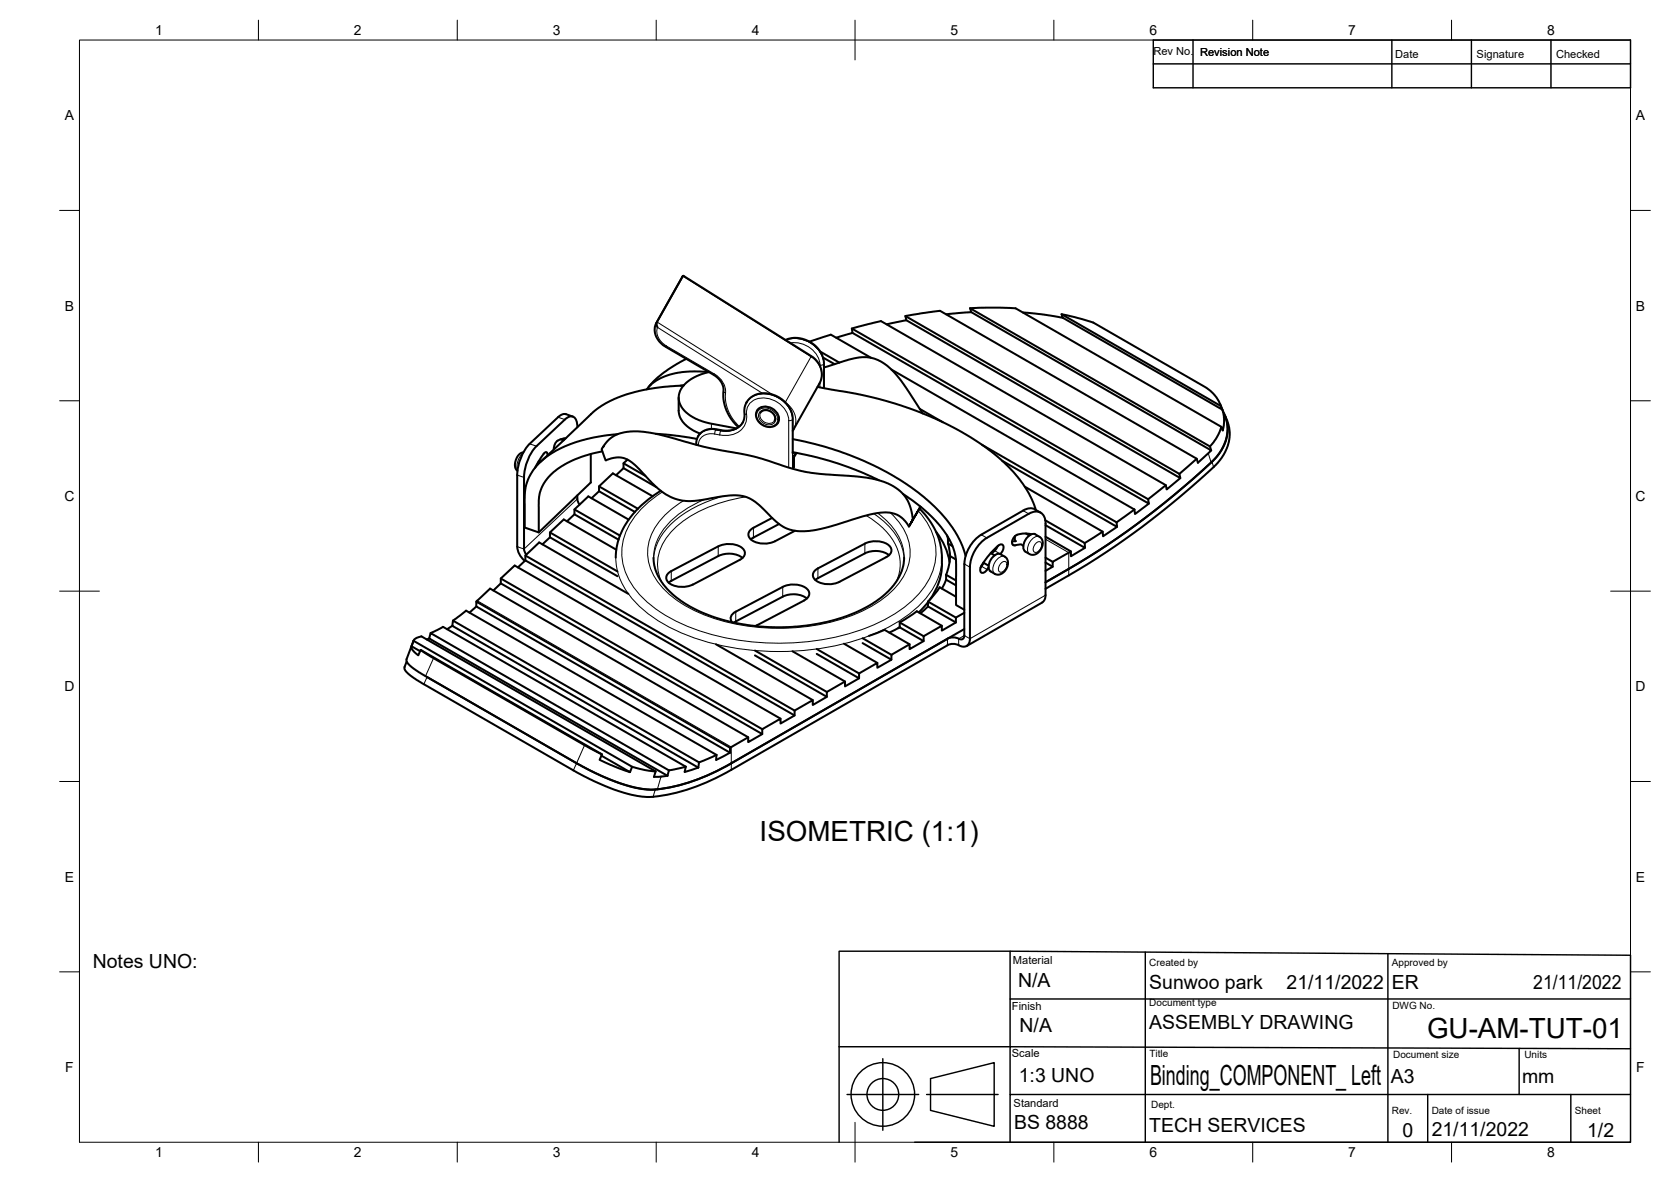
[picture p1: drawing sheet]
<svg xmlns="http://www.w3.org/2000/svg" width="420mm" height="297mm" viewBox="0 0 420 297" stroke-linecap="round" stroke-linejoin="round" font-family="sans-serif">
<defs><g id="words">
<g font-size="7">
<text x="191" y="211.5">ISOMETRIC (1:1)</text>
<text x="358.8" y="261">GU-AM-TUT-01</text>
<text x="289.2" y="272.6">Binding_COMPONENT_ Left</text>
</g>
<g font-size="4.9">
<text x="23.3" y="243.3">Notes UNO:</text>
<text x="256" y="248.1">N/A</text>
<text x="289" y="248.5">Sunwoo park</text>
<text x="323.5" y="248.5">21/11/2022</text>
<text x="350" y="248.5">ER</text>
<text x="385.5" y="248.5">21/11/2022</text>
<text x="256.4" y="259.5">N/A</text>
<text x="289" y="258.6">ASSEMBLY DRAWING</text>
<text x="256.2" y="271.9">1:3 UNO</text>
<text x="349.7" y="272.1">A3</text>
<text x="382.7" y="272.1">mm</text>
<text x="255" y="283.6">BS 8888</text>
<text x="288.9" y="284.6">TECH SERVICES</text>
<text x="352.6" y="285.7">0</text>
<text x="360" y="285.5">21/11/2022</text>
<text x="399.1" y="285.7">1/2</text>
</g>
<g font-size="3.5">
<text x="39" y="8.8">1</text>
<text x="89" y="8.8">2</text>
<text x="139" y="8.8">3</text>
<text x="189" y="8.8">4</text>
<text x="239" y="8.8">5</text>
<text x="289" y="8.8">6</text>
<text x="339" y="8.8">7</text>
<text x="389" y="8.8">8</text>
<text x="16.3" y="30.2">A</text>
<text x="411.3" y="30.2">A</text>
<text x="16.3" y="78">B</text>
<text x="411.3" y="78">B</text>
<text x="16.2" y="125.9">C</text>
<text x="411.2" y="125.9">C</text>
<text x="16.2" y="173.7">D</text>
<text x="411.2" y="173.7">D</text>
<text x="16.3" y="221.6">E</text>
<text x="411.3" y="221.6">E</text>
<text x="16.4" y="269.4">F</text>
<text x="411.4" y="269.4">F</text>
<text x="39" y="290.8">1</text>
<text x="89" y="290.8">2</text>
<text x="139" y="290.8">3</text>
<text x="189" y="290.8">4</text>
<text x="239" y="290.8">5</text>
<text x="289" y="290.8">6</text>
<text x="339" y="290.8">7</text>
<text x="389" y="290.8">8</text>
</g>
<g font-size="2.8">
<text x="290" y="13.9">Rev No.</text>
<text x="301.8" y="14.1">Revision Note</text>
<text x="350.8" y="14.5">Date</text>
<text x="371.3" y="14.5">Signature</text>
<text x="391.3" y="14.5">Checked</text>
<text x="254.7" y="242.3">Material</text>
<text x="254.4" y="253.9">Finish</text>
<text x="254.4" y="265.7">Scale</text>
<text x="254.9" y="278.1">Standard</text>
</g>
<g font-size="2.5">
<text x="289" y="242.9">Created by</text>
<text x="350" y="242.9">Approved by</text>
<text x="289" y="252.8">Document type</text>
<text x="350.1" y="253.6">DWG No.</text>
<text x="289" y="265.6">Title</text>
<text x="350.3" y="266">Document size</text>
<text x="383.3" y="266">Units</text>
<text x="289.5" y="278.5">Dept.</text>
<text x="350" y="279.9">Rev.</text>
<text x="360" y="279.9">Date of issue</text>
<text x="396" y="279.9">Sheet</text>
</g>
</g></defs>
<!-- layer: Visible Narrow -->
<g fill="none" stroke="#000" stroke-width=".25">
<path d="M171.6 69.6l.1-.2 32.2 20.2 .1-.1M165.1 81.1l.1-.2 29 18.3M167.5 86.9l12.1 7M167.5 86.9a4.1 4.1 0 0 1-2.2-4.6l26.4 16.5M167.5 86.9l-.1 .3M179.4 94.2l.2-.3a5.3 5.3 0 0 1 2.8 4.9M181.9 98.3l.5 .5M182.4 98.8a10.3 10.3 0 0 0 3.5 8.4M197.6 85.4a7.3 7.3 0 0 1 9.6 6.1v-.2M197.6 85.5a7.3 7.3 0 0 1 9.5 6l-.3 .2-.6 .1M198.8 86.2a6.5 6.5 0 0 1 7.4 5.6M206 96.4l.6-1.7-.2-1.8-.9-1.7-1.6-1.6-6.4 11.5"/>
<path d="M206.2 91.8v.1M206.2 96.2v1.2M207.1 91.5v6zM130 119.4l1.8 .6M131.5 113.9a4.5 4.5 0 0 0-1.4 4.3M133.2 111.5l1.7 .6M135.7 115.6l.5 .2M140.3 104.8l1.7 .6M175.6 111.8v.1M175.9 109.1l-.3 .5M175.9 109.1h.1M178.9 106.5v1.3"/>
<path d="M179.7 109.1l1.3 .2M179.7 109.1a3.1 3.1 0 0 0-4.1 2.7l-.5-.4M179.9 108l1.3 .3M179.9 108a4.1 4.1 0 0 0-4.4 1.7M179.9 108l-.2 1.1M180 108h-.1M180 108l1.2 .2M180 108h-2a3.7 3.7 0 0 0-2.1 1.1M180.1 107.8l-.1 .2M181.2 108.2l-.2 1.1M181.2 108.2v.1M181.2 108.2a5.1 5.1 0 0 0 5.6-2 5 5 0 0 1-5.6 2z"/>
<path d="M181.4 108.1l-.2 .1M187.2 103.8l.5 .4M187.7 104.2a3.9 3.9 0 0 1 5-4.1 6.3 6.3 0 0 1 5.6 5.6M187.7 104.2a4.8 4.8 0 0 1-5.1 5.2l-1.6-.1M190.8 103a3.1 3.1 0 0 1 3.2 0 3.1 3.1 0 0 1 1.5 2.9 2.43 2.43 0 0 1-3.8 .8 2.33 2.33 0 0 1-.9-3.7zM191 103.6a2.45 2.45 0 0 1 2.8-.3 2.45 2.45 0 0 1 1.2 2.5 2.26 2.26 0 0 1-4-.4 1.63 1.63 0 0 1 0-1.8zM191.2 103.7a2.11 2.11 0 0 0 1 2.4 2.11 2.11 0 0 0 2.6-.4M197.7 101.3l1 1 .9 1.3a4.7 4.7 0 0 1-.1 4.3M198.3 105.7v11.8M199.3 105.2v.2a7.2 7.2 0 0 0-9.9-5.9l-1.2 1-.5 .6a5.7 5.7 0 0 1 7.7-1.3 6.7 6.7 0 0 1 3.9 5.6l-.4 .3h-.6M199.3 113.7v.1M199.4 113.6l.4 .6"/>
<path d="M199.8 114.3l-.4 .2-.1-.7v-8.4v12.4M200 113.8l-.3 .5M303.8 113.9l.7 2.3M304.7 116l.5 1.4M145.2 125.4l-13.4 12.6-1.8-.6M166.6 123.6a20.8 20.8 0 0 0-10 12.8 15 15 0 0 0 4.6 13.5 40.8 40.8 0 0 0 21.3 10.4 64 64 0 0 0 37.9-3.6 27.3 27.3 0 0 0 13.4-11.5 14 14 0 0 0-1.7-15.4l-1.2-1.4M171.9 125.8a17.6 17.6 0 0 0-8.8 10.6 12.4 12.4 0 0 0 3.6 11.4 34.2 34.2 0 0 0 18 9 53 53 0 0 0 33-3.7 20.5 20.5 0 0 0 10.3-10 12 12 0 0 0-2.8-12.9l-1.3-1.3M177.1 125.5a21.9 21.9 0 0 0-11.6 9.8 11.1 11.1 0 0 0-1.2 4.8M180.6 137.3v2.4M181.8 124.7a28.6 28.6 0 0 0-14.6 8.6 12.3 12.3 0 0 0-2.9 7.2M187.5 124.9a32.4 32.4 0 0 0-18.7 8.7 11.2 11.2 0 0 0-2.5 12.5M189.4 132.6v2.5"/>
<path d="M217.5 136.6v2.5M217.8 129.5a16 16 0 0 1 8.4 10.7 10.4 10.4 0 0 1-.8 5.9M219.7 129.1a15.1 15.1 0 0 1 7.6 11.4M220.6 128.9a14.3 14.3 0 0 1 6.8 11.2M246.7 134.4l1.4 .8M250.1 138.4l1.4 .8M252.7 139.9a2.21 2.21 0 0 0-2.5 1.4 2.21 2.21 0 0 0-.1 2.9M254.5 136.6l.7 .5M257.2 128.3l1.5 .8M260.5 136.5a.79 .79 0 0 1 1.4 0 1.92 1.92 0 0 1-1.7 2.3 1.29 1.29 0 0 1 0-2zM261.4 134.9a2.21 2.21 0 0 0-2.5 1.4 2.21 2.21 0 0 0 0 2.9M262.9 135.5l5.8 3.4v5.7"/>
<path d="M120 151l63.9 36.7v5.8M154.8 140.1a17 17 0 0 0 6.1 12.4 45.2 45.2 0 0 0 23.6 10.3 65.6 65.6 0 0 0 37.3-4.4 28.3 28.3 0 0 0 13.5-11.7 14.5 14.5 0 0 0 1.6-6.6M168.8 143.5v2.5M185 153.7v2.5M196.8 147.5v2.5M205.7 142.8v2.5M242.5 141.7l1.4 .8M246.8 142.3l1.4 .8M251.8 141.5a.79 .79 0 0 1 1.3 0 1.92 1.92 0 0 1-1.6 2.3 1.29 1.29 0 0 1 0-2zM262.9 149.6l-19 10.9-1.4-.8-1.5 .8v1.7M107.4 170.1l-.8 1.8M109 165.4l-2 4.5"/>
<path d="M238.2 160.5v1.7M147 187.3l-2.8 6.3M164.8 198.4l-.6 1.8M166.2 195.2l-.9 3.2"/>
</g>
<!-- layer: Visible -->
<g fill="none" stroke="#000" stroke-width=".51">
<path d="M171.7 69.4l.2-.1 32.4 20.4 1.5 1.6 .8 2.1a4.6 4.6 0 0 1-.6 3l-6.7 11.9M171.7 69.4l-.1 .2M171.7 69.4l-6.7 11.8-.4 1.6a5.1 5.1 0 0 0 2.8 4.4l12 7 1 .7a4.6 4.6 0 0 1 1.5 4.5 11.3 11.3 0 0 0 3.6 7.8M227.6 79.4l68.9 39.7 .3 1-68.9-39.6M237.9 79l6.3-.5-.3-1 7.2-.2 4.3 .2 51.7 29.8 .3 .9 .4-3-.5-2.3M243.9 77.5l60.3 34.7 .3 1M244.2 78.5l60.3 34.7-3.3 3.1-.3-1-64.5-37.2-8.8 1.3 .3 1.1-5 1M257.2 78.5l5.8 .6 4.3 .8-.4-.9 3.6 .8 4.4 1.3 28.4 16.4 1.1 .7 1.4 1.5 1.2 2.3M266.9 79l40.1 23 .3 .9-40-23M163.6 96.6l-.5 .7M165.2 80.9l-.1 .6 .2 .8M170.6 99.9v3.3a6.7 6.7 0 0 0 4.9 5.5l.5 .3"/>
<path d="M171.9 96.9l-4.6 .3-4.4 .6-4.6 1.1-3.3 1.1a20.7 20.7 0 0 0-6.4 4.1l-12.6 11.9M171.9 96.8l-.8 .1M172.6 90.2l-3.1 1.7-2.6 1.7-1.7 1.4-1.6 1.7M178.2 93.5l-3.4-.2-3.2 .2-3.1 .6-1.9 .7a9.1 9.1 0 0 0-4 3M178.2 93.5l-3.6 1.3-2.6 1.9-.8 1.1-.5 1.4v1.2l.3 1.1 1.3 1.9 1.3 1.1 1.5 .8 3.1 1 7 1.4M197.5 85.4a7.1 7.1 0 0 1 9.7 5.9v6.2M203.5 85.9l5.4-1.8 10.1 5.8M205.6 97.2l9.9 1.8 4.2 .9 8.9 2.7 8.3 3.4 5 2.6 3.7 2.3a37 37 0 0 1 13.6 14l1.3 3.3M206.2 88.4l4.9 2.7M206.9 89.9l2.9 1.6M207.2 92.4l6.8-2.2a9.9 9.9 0 0 1 11.1 3.7l2.3 2.9 4.7 7.1M210.2 84.9l4.2-1.2-.2-1.1 7.3-1.9 71.6 41.2 .2 1.1 3.5-2.9"/>
<path d="M214.2 82.6l74.5 42.9 .2 1.1-74.5-42.9M224.1 92.9l61.1 35.1M131.6 113.7l-.7 .2-.5 .4-.7 1.3-.2 1.8 .6 .9M135.4 116l.4 .1M137.7 114.4l-.3-.8a2.78 2.78 0 0 0-1.7 1.9l-1.2 2.1M141 110.4l.7 .3M141.9 110.2v.3M142 105.4l-7.1 6.7a12.1 12.1 0 0 0-3.1 7.9v18l.5 1.4M142 105.4a1.69 1.69 0 0 1 2.6-.3l.5 1.3 .1 1M142.2 110.2a2.62 2.62 0 0 0-3 2.7M144 104.7l-1.7-.6a1.97 1.97 0 0 0-2 .7l-7.1 6.7a12.1 12.1 0 0 0-3.2 7.9v18l.2 1 .5 1.1 1.3 1.4M151.4 113.4a24.4 24.4 0 0 0-13 6l-1.3 1.6a9.3 9.3 0 0 0-1.6 6.4v6.4"/>
<path d="M151.6 112.4l.9-1.3 1.4-1.3a14 14 0 0 1 10.3-.9l7.5 1.9a148.8 148.8 0 0 0 17.2 3.8l4.5 1.3a49 49 0 0 0 18.6 3.6l3.5 .2 4.1 .7a11.7 11.7 0 0 1 8.6 5.3l.9 2.5 .4 2.4M151.8 112.2l-.5 .8 1 2.7 1.7-.6 1.3-.2 1.4 .2 1.1 .4 2.3 1.8 4.8 5 2 1.6 1.8 1 2.5 .8 2.5 .2 9.8-1.4h2l1.5 .2 1.3 .5 1.6 .9 6.3 5.8 1.3 .8 1.8 .6 3 .2 4.1-.6 10.6-3.2 3.1-.7a7.3 7.3 0 0 1 7.1 1.5l1.3 1.8M155.3 109.1a34.9 34.9 0 0 0-17.5 5.4l-.5 .4a12.7 12.7 0 0 0-5.4 12.1v5.6l3.6 1.2 13-12.6v-7.1M156.8 117.7l8.2 4.7M156.8 116.4l5.5 3.2M157.8 115.5l-1 .9v1.3l-1.9 1.7M164.9 109l5.8 .6 4.5 .7M187.7 101.2a6.2 6.2 0 0 0-.5 3.6 4.3 4.3 0 0 1-5.4 3.4l-2.7-.4-1.4 .2-.9 .4-.8 .6-.6 .9-.3 1.9M187.7 101.1l.9-1a6.8 6.8 0 0 1 9.5 1.8l.8 1.3 .4 1.6v9.2M187.7 101.1v.1M190.7 102.8a3.3 3.3 0 0 1 5.1 2.9l-.1 .5a3.2 3.2 0 0 1-5.4-.9 2.34 2.34 0 0 1 0-2.1zM191.2 103.7l.4-.4 .7-.2 1.5 .3 1 1.1 .1 .7-.1 .5"/>
<path d="M199.3 110.3l7.4 1.8 4.8 1.5 5.9 2.3 6.5 3.3 5.3 3.4 4.5 3.5 4.1 4.3 2.5 3.5a21.1 21.1 0 0 1 2.5 5.8M199.3 113.6l4.3 .9a78.4 78.4 0 0 1 17.4 6.2M199.6 115.3l-.1 2.2M199.6 114.9h.1M199.6 114.9v2.5M200.3 113.8l-.7 1.1M231.3 102.8l5.8 3.3M246.9 111.8l33.9 19.5M252 115.8l28.9 16.6-.1-1.1M300.9 115.3l-4.4 3.8M306.8 101.5l1.5 3.9 .3 3-.7 3-1.2 2.3-1.1 1.4a199.1 199.1 0 0 1-36.9 27.9M307.1 107.3l-1.2 2.7-1.7 2.2"/>
<path d="M307.7 103.9l.9 2.5 .1 1.6-.1 1.4-1 2.8-1.7 2.7a198.2 198.2 0 0 1-37.2 28.1M308.1 104.6l.5 1.2M308.5 105.8l.7 2.8-.2 2.3-.9 2.7-1.8 2.6a201 201 0 0 1-37.6 28.4l-5.8 3.4M132.1 139.6l67.7 39M136.4 136.8l1.9-1.8v-1.2l3.5-3.3 13.2 7.6M138.3 135l17 9.8M138.3 133.8l17 9.8M144.4 129.3l11.1 6.3M144.4 128l11.5 6.6M145.2 124.5v1.2l.5 1.1M150.6 123.5l9 5.2M150.6 122.2l9.8 5.7"/>
<path d="M158.1 130.6l-10.2-5.9-3.5 3.3v1.3l-1.8 1.7M164.1 124.7l-10-5.7-3.5 3.2v1.3l-1.9 1.7M166.2 123.3l-3.2 2.2-2.4 2.1-2 2.3-1.8 2.7a15.7 15.7 0 0 0-2 7.5M194.1 130.2l-4.6 2.4a1.72 1.72 0 0 0-1.3 1.6 1.72 1.72 0 0 0 1 1.7 6.2 6.2 0 0 0 5.7 .1l5-2.6M195.9 131.7l-7.1 3.9M223.5 139.5a6 6 0 0 0-6-.4l-12.5 6.7M227.1 124.1l4.5 3.4 3.5 3.1 2.2 2.7 1.7 2.9 .9 2.1 .5 2.4v11.3l2.1 1.2M231.2 127.8a17.5 17.5 0 0 1 5.6 12.3 15.6 15.6 0 0 1-3.1 10.7M231.5 127.3l-3 5zM235.4 133.6a16.7 16.7 0 0 1 3.4 7.7M238.1 134.5l.3 .9M238.4 135.4v1.2"/>
<path d="M238.4 135.4l.3 .2M238.4 136.6l1.1 .7M238.4 136.6l.5 3.2M249.1 139l1 .6M250.1 138.4l-.8 .7M250.8 137.3l-.7 1.1M251.5 139.2a2.06 2.06 0 0 0 .7-2.2 .78 .78 0 0 0-1.2 .1 21.2 21.2 0 0 0-4.2 5M251.6 139.3a2.21 2.21 0 0 0-2.5 1.4 2.15 2.15 0 0 0-.5 2.2 2.15 2.15 0 0 0 1.8 1.4 2.79 2.79 0 0 0 3-3.2l-.5-1.1-1.3-.7M255.3 134.7l-.1 .8 .2 .5-.9 .1M257 137l.3 .2M257.7 122.3l19.6 11.3v1.2l3.6-2.4M258 134.1l.8 .5"/>
<path d="M258.6 134.7a1.54 1.54 0 0 1 1.7-.4l1.1 .6a2.63 2.63 0 0 1-.4 4 1.96 1.96 0 0 1-2.1 .3l-1.1-.6a2.21 2.21 0 0 1 0-2.9zM258.9 134.2v.3M259.3 134.3a5.1 5.1 0 0 0-4.2 .5l-.5 .8a.86 .86 0 0 0-.1 1.1 .86 .86 0 0 0 1.2 .2l1.1-.1M260.2 128l1.4 .8M260.2 128a2.99 2.99 0 0 0-2.9 .3l-10.6 6.1a9.4 9.4 0 0 0-4.2 7.3M262.8 130.8l10 5.7v1.2l-9.9-5.7M262.9 134.9l6.4 3.7v1.2l3.5-2.1M269.3 138.6l-4.6 2.6v1.2l-1.8 1.1M277.3 133.6l-4.5 2.9M285.2 128l-4.4 3.3M288.9 126.6l-3.5 2.6-.2-1.2M293.1 121.9l-4.4 3.6"/>
<path d="M108.3 159.1l3.1-1.6 61 35.2M113.7 157.3l-1.3 .8M113.9 156l61.9 35.6-.2 1.3-61.9-35.6zM113.9 156l3.3-2.5 62.9 36.2M119.8 152.4l-1.8 1.6M119.8 151.2l3.4-3.3 64.9 37.4M124.1 148.4l1.8-1.8v-1.2l3.5-3.3 66.9 38.5M125.9 145.4l65.8 37.8M125.9 146.6l65.8 37.9M130.2 142.6l1.9-1.8v-1.2l3.5-3.3 22.4 12.9M132.1 140.8l67.7 39M164.3 140.1l.2 1.9 .5 1.7 1.8 3.2 2.8 2.8 3.9 2.7 5.5 2.5 4.5 1.3 5.3 1 6.2 .4 5.5-.2 7.3-1.1 4.8-1.4 5.5-2.5 4-2.7 2.7-2.8 1.1-1.6 .8-1.7 .5-1.9 .1-1.6"/>
<path d="M168.2 143.9l12.4-6.6a6 6 0 0 1 6.2 .6 1.69 1.69 0 0 1-.8 2.8l-11.8 6.2a6 6 0 0 1-6.2-.6 1.53 1.53 0 0 1 .2-2.4zM186.7 140.2a6 6 0 0 0-6.1-.5l-12.5 6.7M202.2 150.9a1.72 1.72 0 0 0 1.3-1.6 1.72 1.72 0 0 0-1-1.7 6.2 6.2 0 0 0-5.7-.1l-11.8 6.2a1.7 1.7 0 0 0-1 2.6M202.2 150.9l-12.3 6.4M202.9 150.4a6 6 0 0 0-6.1-.5l-12.3 6.5M211.1 146.2a6 6 0 0 1-6.2-.6 1.68 1.68 0 0 1 .8-2.8l11.8-6.2a6 6 0 0 1 6.1 .6 1.68 1.68 0 0 1-.7 2.8l-11.8 6.2M218.5 159.8l3.9-1.5 6.3 3.6M226.2 157.6l-2.6 1.4M226.2 156.4l4.3-2.8 6.3 3.7M226.2 157.7v-1.3l6 3.5M226.2 157.7l6 3.4M226.2 157.6l-.4 .3"/>
<path d="M233.3 151.2v1.2l7 4M233.3 151.2l7 4M233.3 152.4l-1.9 1.7M233.4 151.3l-2.4 2.6M237.9 145.7l-1.1 2.2M240.3 140.6l-1.4-.9-.2 2.1-.8 2.6M240.4 150l-4.1-2.4-3 3.6M240.4 145.9l-2.5-1.5v1.3l2.5 1.4M242.5 154l-2.2 1.2v1.2l-3.5 2.1v-1.2l-4.6 2.6v1.2l-3.5 2v-1.2l-4.6 2.7v1.2l-3.5 2v-1.2l-4.6 2.6v1.3l-3.5 2v-1.2l-4.6 2.6v1.2l-3.5 2.1v-1.3l-4.6 2.7v1.2l-3.5 2v-1.2l-4.6 2.6v1.3l-3.6 2v-1.2l-4.5 2.6M242.5 141.7v18M242.5 158.1l-58.6 33.7M242.5 159.7a.87 .87 0 0 1-.4 .9 .87 .87 0 0 1-1-.1l-1.5-.3-1.4 .3"/>
<path d="M243.9 142.5v18M243.9 142.5a9.4 9.4 0 0 1 4.2-7.3l10.6-6.1a2.58 2.58 0 0 1 3-.3 2.58 2.58 0 0 1 1.2 2.8v18l-.3 1.3-.5 .5M246.8 142.1l-.2 .4a.8 .8 0 0 0-.1 1.1 .8 .8 0 0 0 1.1 .2l1-1.2M247.3 141.4l1.3 .8M247.4 141.4l-.9 1.2M262.1 151.4l-19 11M262.9 141.4l1.8 1M262.9 140.2l1.8 1M268.7 143l-5.8 3.3M102.3 166.2l-.6 1.4 .1 .7 1.1 1.3 2 1.3 40.1 23.2 4.9 2.4 5.4 2.2 5 1.3 2.3 .3 1.6-.1M103.5 162.4l.3 1 1.4 1.3 .6-1.4 45.6 26.3-.6 1.4 4.5 1.9 3.1 1.1M104 161a2.35 2.35 0 0 1 2-1.1l58.9 34-.5 1.3 3.5-.3"/>
<path d="M104 161l-.5 1.4 2.1 1.2M104 161l54.9 31.7-.5 1.3-7.2-4.1M104 161l-1.8 4.8 .4 1 1.3 1.2 2.2 1.4 38.9 22.4M105.8 163.3l2.7 1.8 38.7 22.3 4.2 2.2M107.9 160.5l-.6 .2M180 161.9l24.4 14M189.8 164.7l18.1 10.4M189.8 163.5l18.1 10.4M199.3 163.7l13.2 7.6M205.4 164.3l10.6 6.2M205.4 163.1l10.6 6.1M212.2 161.8l8.4 4.8"/>
<path d="M216.9 161.6l7.2 4.2M216.9 160.4l7.2 4.2M238.2 162.2l-54.3 31.3a49.2 49.2 0 0 1-19.7 6.7M243.9 160.5a1.74 1.74 0 0 1-.8 1.8 1.74 1.74 0 0 1-2-.2l-1.5-.3-1.4 .3M145 191.8l6.3 3.2 4.8 1.9 4.5 1.2 2.1 .3h2.1M145 191.8l5.4 2.8 6.2 2.4 5 1.3 3.7 .1M158.9 192.7l3.3 .8 2.7 .4M168.2 193.6l-59.9-34.5-.4 1.4 59.9 34.5M168.2 193.6l-.4 1.4M172.4 192.7l-.2 1.3 3.4-1.1M172.4 192.7l-4.2 .9M180.2 189.7l-4.4 1.9"/>
<path d="M183.6 187.9l-63.8-36.7v1.2l63.8 36.8M183.6 187.9v1.3M183.6 189.1l-3.5 1.9v-1.3M183.9 191.8a47.9 47.9 0 0 1-19.1 6.6M183.9 191.8a48.3 48.3 0 0 1-18.6 6.6"/>
</g>
<!-- layer: Border -->
<g fill="none" stroke="#000" stroke-width=".25">
<path d="M20 10.1h390v276.9h-390zM65 5.1v5M115 5.1v5M165 5.1v5M215 5.1v10M265 5.1v5M315 5.1v5M365 5.1v5M15 52.9h5M410 52.9h5M15 100.7h5M410 100.7h5"/>
<path d="M15 148.6h10M405 148.6h10M15 196.4h5M410 196.4h5M15 244.2h5M410 244.2h5M65 287v5M115 287v5M165 287v5M215 282.1v9.9M265 287v5M315 287v5"/>
<path d="M365 287v5"/>
</g>
<!-- layer: TitleBlock -->
<g fill="none" stroke="#000" stroke-width=".36">
<path d="M290 10.1h120v12h-120zM290 16.1h120M300 10.1v12M350 10.1v12M370 10.1v12M390 10.1v12M254 239h-43v24M288 239.3v47.7M349 239.7v47.3M254 251v-12l156 1.1v46.9h-180M410 251h-156v12h-43M211 263v24"/>
<path d="M213 275h18M222 266.1v17.9M233 275h18M234 271l16-4v16l-16-4zM359 275v12M382 263.5v11.5M395 275v12M410 275h-156v12M410 263.6l-156-.6v12"/>
<circle cx="222" cy="275" r="8"/>
<circle cx="222" cy="275" r="4"/>
</g>
<use href="#words"/>
</svg>
